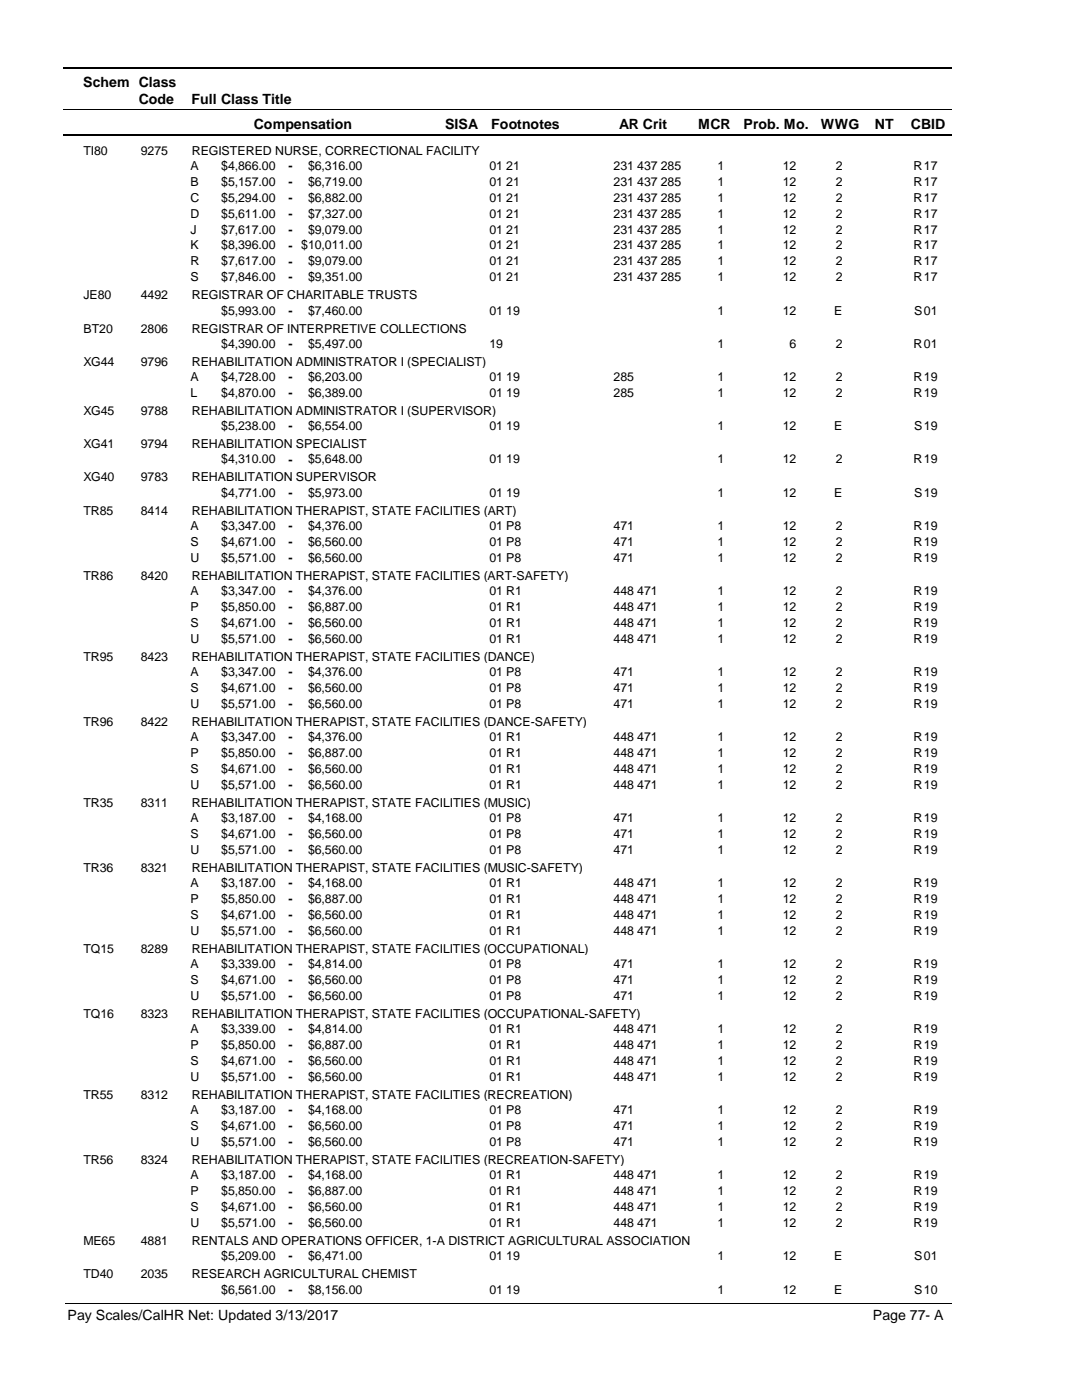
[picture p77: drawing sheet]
<svg xmlns="http://www.w3.org/2000/svg" width="216mm" height="279mm" viewBox="0 0 216 279" stroke-linecap="round" stroke-linejoin="round" font-family="sans-serif">
<defs><g id="words">
<g font-size="2.8">
<text x="16.6" y="17.3">Schem Class</text>
<text x="27.7" y="20.7">Code</text>
<text x="38.2" y="20.7">Full Class Title</text>
<text x="50.6" y="25.7">Compensation</text>
<text x="88.7" y="25.7">SISA</text>
<text x="98" y="25.7">Footnotes</text>
<text x="123.5" y="25.7">AR Crit</text>
<text x="139.2" y="25.7">MCR</text>
<text x="148.3" y="25.7">Prob. Mo.</text>
<text x="163.7" y="25.7">WWG</text>
<text x="174.5" y="25.7">NT</text>
<text x="181.6" y="25.7">CBID</text>
<text x="13.5" y="263.5">Pay Scales/CalHR Net: Updated 3/13/2017</text>
<text x="174.1" y="263.5">Page 77- A</text>
</g>
<g font-size="2.5">
<text x="16.6" y="30.8">TI80</text>
<text x="28.1" y="30.8">9275</text>
<text x="38" y="33.9">A</text>
<text x="38.2" y="30.8">REGISTERED NURSE, CORRECTIONAL FACILITY</text>
<text x="44.1" y="33.9">$4,866.00</text>
<text x="57.5" y="33.9">-</text>
<text x="61.4" y="33.9">$6,316.00</text>
<text x="97.6" y="33.9">01 21</text>
<text x="122.4" y="33.9">231 437 285</text>
<text x="143.1" y="33.9">1</text>
<text x="156.1" y="33.9">12</text>
<text x="166.6" y="33.9">2</text>
<text x="182.2" y="33.9">R</text>
<text x="184.2" y="33.9">17</text>
<text x="38" y="37.1">B</text>
<text x="38" y="40.3">C</text>
<text x="44.1" y="37.1">$5,157.00</text>
<text x="44.1" y="40.3">$5,294.00</text>
<text x="57.5" y="37.1">-</text>
<text x="57.5" y="40.3">-</text>
<text x="61.4" y="37.1">$6,719.00</text>
<text x="61.4" y="40.3">$6,882.00</text>
<text x="97.6" y="37.1">01 21</text>
<text x="97.6" y="40.3">01 21</text>
<text x="122.4" y="37.1">231 437 285</text>
<text x="122.4" y="40.3">231 437 285</text>
<text x="143.1" y="37.1">1</text>
<text x="143.1" y="40.3">1</text>
<text x="156.1" y="37.1">12</text>
<text x="156.1" y="40.3">12</text>
<text x="166.6" y="37.1">2</text>
<text x="166.6" y="40.3">2</text>
<text x="182.2" y="37.1">R</text>
<text x="182.2" y="40.3">R</text>
<text x="184.2" y="37.1">17</text>
<text x="184.2" y="40.3">17</text>
<text x="38" y="43.4">D</text>
<text x="38" y="46.6">J</text>
<text x="44.1" y="43.4">$5,611.00</text>
<text x="44.1" y="46.6">$7,617.00</text>
<text x="57.5" y="43.5">-</text>
<text x="57.5" y="46.7">-</text>
<text x="61.4" y="43.4">$7,327.00</text>
<text x="61.4" y="46.6">$9,079.00</text>
<text x="97.6" y="43.4">01 21</text>
<text x="97.6" y="46.6">01 21</text>
<text x="122.4" y="43.4">231 437 285</text>
<text x="122.4" y="46.6">231 437 285</text>
<text x="143.1" y="43.4">1</text>
<text x="143.1" y="46.6">1</text>
<text x="156.1" y="43.4">12</text>
<text x="156.1" y="46.6">12</text>
<text x="166.6" y="43.4">2</text>
<text x="166.6" y="46.6">2</text>
<text x="182.2" y="43.4">R</text>
<text x="182.2" y="46.6">R</text>
<text x="184.2" y="43.4">17</text>
<text x="184.2" y="46.6">17</text>
<text x="38" y="49.8">K</text>
<text x="38" y="53">R</text>
<text x="44.1" y="49.8">$8,396.00</text>
<text x="44.1" y="53">$7,617.00</text>
<text x="57.5" y="49.8">-</text>
<text x="57.5" y="53">-</text>
<text x="60.1" y="49.8">$10,011.00</text>
<text x="61.4" y="53">$9,079.00</text>
<text x="97.6" y="49.8">01 21</text>
<text x="97.6" y="53">01 21</text>
<text x="122.4" y="49.8">231 437 285</text>
<text x="122.4" y="53">231 437 285</text>
<text x="143.1" y="49.8">1</text>
<text x="143.1" y="53">1</text>
<text x="156.1" y="49.8">12</text>
<text x="156.1" y="53">12</text>
<text x="166.6" y="49.8">2</text>
<text x="166.6" y="53">2</text>
<text x="182.2" y="49.8">R</text>
<text x="182.2" y="53">R</text>
<text x="184.2" y="49.8">17</text>
<text x="184.2" y="53">17</text>
<text x="16.6" y="59.7">JE80</text>
<text x="28.1" y="59.7">4492</text>
<text x="38" y="56.1">S</text>
<text x="38.2" y="59.7">REGISTRAR OF CHARITABLE TRUSTS</text>
<text x="44.1" y="56.1">$7,846.00</text>
<text x="57.5" y="56.2">-</text>
<text x="61.4" y="56.1">$9,351.00</text>
<text x="97.6" y="56.1">01 21</text>
<text x="122.4" y="56.1">231 437 285</text>
<text x="143.1" y="56.1">1</text>
<text x="156.1" y="56.1">12</text>
<text x="166.6" y="56.1">2</text>
<text x="182.2" y="56.1">R</text>
<text x="184.2" y="56.1">17</text>
<text x="44.1" y="62.8">$5,993.00</text>
<text x="57.5" y="62.8">-</text>
<text x="61.4" y="62.8">$7,460.00</text>
<text x="97.6" y="62.8">01 19</text>
<text x="143.1" y="62.8">1</text>
<text x="156.1" y="62.8">12</text>
<text x="166.3" y="62.8">E</text>
<text x="182.3" y="62.8">S</text>
<text x="184.2" y="62.8">01</text>
<text x="16.6" y="66.4">BT20</text>
<text x="28.1" y="66.4">2806</text>
<text x="38.2" y="66.4">REGISTRAR OF INTERPRETIVE COLLECTIONS</text>
<text x="44.1" y="69.4">$4,390.00</text>
<text x="57.5" y="69.4">-</text>
<text x="61.4" y="69.4">$5,497.00</text>
<text x="97.6" y="69.4">19</text>
<text x="143.1" y="69.4">1</text>
<text x="157.5" y="69.4">6</text>
<text x="166.6" y="69.4">2</text>
<text x="182.2" y="69.4">R</text>
<text x="184.2" y="69.4">01</text>
<text x="16.6" y="73">XG44</text>
<text x="28.1" y="73">9796</text>
<text x="38" y="76.1">A</text>
<text x="38.2" y="73">REHABILITATION ADMINISTRATOR I (SPECIALIST)</text>
<text x="44.1" y="76.1">$4,728.00</text>
<text x="57.5" y="76.1">-</text>
<text x="61.4" y="76.1">$6,203.00</text>
<text x="97.6" y="76.1">01 19</text>
<text x="122.4" y="76.1">285</text>
<text x="143.1" y="76.1">1</text>
<text x="156.1" y="76.1">12</text>
<text x="166.6" y="76.1">2</text>
<text x="182.2" y="76.1">R</text>
<text x="184.2" y="76.1">19</text>
<text x="16.6" y="82.8">XG45</text>
<text x="28.1" y="82.8">9788</text>
<text x="38" y="79.2">L</text>
<text x="38.2" y="82.8">REHABILITATION ADMINISTRATOR I (SUPERVISOR)</text>
<text x="44.1" y="79.2">$4,870.00</text>
<text x="57.5" y="79.3">-</text>
<text x="61.4" y="79.2">$6,389.00</text>
<text x="97.6" y="79.2">01 19</text>
<text x="122.4" y="79.2">285</text>
<text x="143.1" y="79.2">1</text>
<text x="156.1" y="79.2">12</text>
<text x="166.6" y="79.2">2</text>
<text x="182.2" y="79.2">R</text>
<text x="184.2" y="79.2">19</text>
<text x="16.6" y="89.5">XG41</text>
<text x="28.1" y="89.5">9794</text>
<text x="38.2" y="89.5">REHABILITATION SPECIALIST</text>
<text x="44.1" y="85.9">$5,238.00</text>
<text x="57.5" y="85.9">-</text>
<text x="61.4" y="85.9">$6,554.00</text>
<text x="97.6" y="85.9">01 19</text>
<text x="143.1" y="85.9">1</text>
<text x="156.1" y="85.9">12</text>
<text x="166.3" y="85.9">E</text>
<text x="182.3" y="85.9">S</text>
<text x="184.2" y="85.9">19</text>
<text x="44.1" y="92.5">$4,310.00</text>
<text x="57.5" y="92.5">-</text>
<text x="61.4" y="92.5">$5,648.00</text>
<text x="97.6" y="92.5">01 19</text>
<text x="143.1" y="92.5">1</text>
<text x="156.1" y="92.5">12</text>
<text x="166.6" y="92.5">2</text>
<text x="182.2" y="92.5">R</text>
<text x="184.2" y="92.5">19</text>
<text x="16.6" y="96.1">XG40</text>
<text x="28.1" y="96.1">9783</text>
<text x="38.2" y="96.1">REHABILITATION SUPERVISOR</text>
<text x="44.1" y="99.1">$4,771.00</text>
<text x="57.5" y="99.2">-</text>
<text x="61.4" y="99.1">$5,973.00</text>
<text x="97.6" y="99.1">01 19</text>
<text x="143.1" y="99.1">1</text>
<text x="156.1" y="99.1">12</text>
<text x="166.3" y="99.1">E</text>
<text x="182.3" y="99.1">S</text>
<text x="184.2" y="99.1">19</text>
<text x="16.6" y="102.7">TR85</text>
<text x="28.1" y="102.7">8414</text>
<text x="38" y="105.8">A</text>
<text x="38.2" y="102.7">REHABILITATION THERAPIST, STATE FACILITIES (ART)</text>
<text x="44.1" y="105.8">$3,347.00</text>
<text x="57.5" y="105.8">-</text>
<text x="61.4" y="105.8">$4,376.00</text>
<text x="97.6" y="105.8">01 P8</text>
<text x="122.4" y="105.8">471</text>
<text x="143.1" y="105.8">1</text>
<text x="156.1" y="105.8">12</text>
<text x="166.6" y="105.8">2</text>
<text x="182.2" y="105.8">R</text>
<text x="184.2" y="105.8">19</text>
<text x="38" y="109">S</text>
<text x="38" y="112.1">U</text>
<text x="44.1" y="109">$4,671.00</text>
<text x="44.1" y="112.1">$5,571.00</text>
<text x="57.5" y="109">-</text>
<text x="57.5" y="112.2">-</text>
<text x="61.4" y="109">$6,560.00</text>
<text x="61.4" y="112.1">$6,560.00</text>
<text x="97.6" y="109">01 P8</text>
<text x="97.6" y="112.1">01 P8</text>
<text x="122.4" y="109">471</text>
<text x="122.4" y="112.1">471</text>
<text x="143.1" y="109">1</text>
<text x="143.1" y="112.1">1</text>
<text x="156.1" y="109">12</text>
<text x="156.1" y="112.1">12</text>
<text x="166.6" y="109">2</text>
<text x="166.6" y="112.1">2</text>
<text x="182.2" y="109">R</text>
<text x="182.2" y="112.1">R</text>
<text x="184.2" y="109">19</text>
<text x="184.2" y="112.1">19</text>
<text x="16.6" y="115.7">TR86</text>
<text x="28.1" y="115.7">8420</text>
<text x="38" y="118.7">A</text>
<text x="38.2" y="115.7">REHABILITATION THERAPIST, STATE FACILITIES (ART-SAFETY)</text>
<text x="44.1" y="118.7">$3,347.00</text>
<text x="57.5" y="118.8">-</text>
<text x="61.4" y="118.7">$4,376.00</text>
<text x="97.6" y="118.7">01 R1</text>
<text x="122.4" y="118.7">448 471</text>
<text x="143.1" y="118.7">1</text>
<text x="156.1" y="118.7">12</text>
<text x="166.6" y="118.7">2</text>
<text x="182.2" y="118.7">R</text>
<text x="184.2" y="118.7">19</text>
<text x="38" y="121.9">P</text>
<text x="38" y="125.1">S</text>
<text x="44.1" y="121.9">$5,850.00</text>
<text x="44.1" y="125.1">$4,671.00</text>
<text x="57.5" y="122">-</text>
<text x="57.5" y="125.1">-</text>
<text x="61.4" y="121.9">$6,887.00</text>
<text x="61.4" y="125.1">$6,560.00</text>
<text x="97.6" y="121.9">01 R1</text>
<text x="97.6" y="125.1">01 R1</text>
<text x="122.4" y="121.9">448 471</text>
<text x="122.4" y="125.1">448 471</text>
<text x="143.1" y="121.9">1</text>
<text x="143.1" y="125.1">1</text>
<text x="156.1" y="121.9">12</text>
<text x="156.1" y="125.1">12</text>
<text x="166.6" y="121.9">2</text>
<text x="166.6" y="125.1">2</text>
<text x="182.2" y="121.9">R</text>
<text x="182.2" y="125.1">R</text>
<text x="184.2" y="121.9">19</text>
<text x="184.2" y="125.1">19</text>
<text x="16.6" y="131.9">TR95</text>
<text x="28.1" y="131.9">8423</text>
<text x="38" y="128.3">U</text>
<text x="38.2" y="131.9">REHABILITATION THERAPIST, STATE FACILITIES (DANCE)</text>
<text x="44.1" y="128.3">$5,571.00</text>
<text x="57.5" y="128.3">-</text>
<text x="61.4" y="128.3">$6,560.00</text>
<text x="97.6" y="128.3">01 R1</text>
<text x="122.4" y="128.3">448 471</text>
<text x="143.1" y="128.3">1</text>
<text x="156.1" y="128.3">12</text>
<text x="166.6" y="128.3">2</text>
<text x="182.2" y="128.3">R</text>
<text x="184.2" y="128.3">19</text>
<text x="38" y="134.9">A</text>
<text x="44.1" y="134.9">$3,347.00</text>
<text x="57.5" y="135">-</text>
<text x="61.4" y="134.9">$4,376.00</text>
<text x="97.6" y="134.9">01 P8</text>
<text x="122.4" y="134.9">471</text>
<text x="143.1" y="134.9">1</text>
<text x="156.1" y="134.9">12</text>
<text x="166.6" y="134.9">2</text>
<text x="182.2" y="134.9">R</text>
<text x="184.2" y="134.9">19</text>
<text x="38" y="138.1">S</text>
<text x="38" y="141.3">U</text>
<text x="44.1" y="138.1">$4,671.00</text>
<text x="44.1" y="141.3">$5,571.00</text>
<text x="57.5" y="138.1">-</text>
<text x="57.5" y="141.3">-</text>
<text x="61.4" y="138.1">$6,560.00</text>
<text x="61.4" y="141.3">$6,560.00</text>
<text x="97.6" y="138.1">01 P8</text>
<text x="97.6" y="141.3">01 P8</text>
<text x="122.4" y="138.1">471</text>
<text x="122.4" y="141.3">471</text>
<text x="143.1" y="138.1">1</text>
<text x="143.1" y="141.3">1</text>
<text x="156.1" y="138.1">12</text>
<text x="156.1" y="141.3">12</text>
<text x="166.6" y="138.1">2</text>
<text x="166.6" y="141.3">2</text>
<text x="182.2" y="138.1">R</text>
<text x="182.2" y="141.3">R</text>
<text x="184.2" y="138.1">19</text>
<text x="184.2" y="141.3">19</text>
<text x="16.6" y="144.9">TR96</text>
<text x="28.1" y="144.9">8422</text>
<text x="38" y="147.9">A</text>
<text x="38.2" y="144.9">REHABILITATION THERAPIST, STATE FACILITIES (DANCE-SAFETY)</text>
<text x="44.1" y="147.9">$3,347.00</text>
<text x="57.5" y="148">-</text>
<text x="61.4" y="147.9">$4,376.00</text>
<text x="97.6" y="147.9">01 R1</text>
<text x="122.4" y="147.9">448 471</text>
<text x="143.1" y="147.9">1</text>
<text x="156.1" y="147.9">12</text>
<text x="166.6" y="147.9">2</text>
<text x="182.2" y="147.9">R</text>
<text x="184.2" y="147.9">19</text>
<text x="38" y="151.1">P</text>
<text x="38" y="154.3">S</text>
<text x="44.1" y="151.1">$5,850.00</text>
<text x="44.1" y="154.3">$4,671.00</text>
<text x="57.5" y="151.1">-</text>
<text x="57.5" y="154.3">-</text>
<text x="61.4" y="151.1">$6,887.00</text>
<text x="61.4" y="154.3">$6,560.00</text>
<text x="97.6" y="151.1">01 R1</text>
<text x="97.6" y="154.3">01 R1</text>
<text x="122.4" y="151.1">448 471</text>
<text x="122.4" y="154.3">448 471</text>
<text x="143.1" y="151.1">1</text>
<text x="143.1" y="154.3">1</text>
<text x="156.1" y="151.1">12</text>
<text x="156.1" y="154.3">12</text>
<text x="166.6" y="151.1">2</text>
<text x="166.6" y="154.3">2</text>
<text x="182.2" y="151.1">R</text>
<text x="182.2" y="154.3">R</text>
<text x="184.2" y="151.1">19</text>
<text x="184.2" y="154.3">19</text>
<text x="16.6" y="161.1">TR35</text>
<text x="28.1" y="161.1">8311</text>
<text x="38" y="157.5">U</text>
<text x="38.2" y="161.1">REHABILITATION THERAPIST, STATE FACILITIES (MUSIC)</text>
<text x="44.1" y="157.5">$5,571.00</text>
<text x="57.5" y="157.5">-</text>
<text x="61.4" y="157.5">$6,560.00</text>
<text x="97.6" y="157.5">01 R1</text>
<text x="122.4" y="157.5">448 471</text>
<text x="143.1" y="157.5">1</text>
<text x="156.1" y="157.5">12</text>
<text x="166.6" y="157.5">2</text>
<text x="182.2" y="157.5">R</text>
<text x="184.2" y="157.5">19</text>
<text x="38" y="164.1">A</text>
<text x="38" y="167.2">S</text>
<text x="44.1" y="164.1">$3,187.00</text>
<text x="44.1" y="167.2">$4,671.00</text>
<text x="57.5" y="164.1">-</text>
<text x="57.5" y="167.3">-</text>
<text x="61.4" y="164.1">$4,168.00</text>
<text x="61.4" y="167.2">$6,560.00</text>
<text x="97.6" y="164.1">01 P8</text>
<text x="97.6" y="167.2">01 P8</text>
<text x="122.4" y="164.1">471</text>
<text x="122.4" y="167.2">471</text>
<text x="143.1" y="164.1">1</text>
<text x="143.1" y="167.2">1</text>
<text x="156.1" y="164.1">12</text>
<text x="156.1" y="167.2">12</text>
<text x="166.6" y="164.1">2</text>
<text x="166.6" y="167.2">2</text>
<text x="182.2" y="164.1">R</text>
<text x="182.2" y="167.2">R</text>
<text x="184.2" y="164.1">19</text>
<text x="184.2" y="167.2">19</text>
<text x="38" y="170.4">U</text>
<text x="44.1" y="170.4">$5,571.00</text>
<text x="57.5" y="170.5">-</text>
<text x="61.4" y="170.4">$6,560.00</text>
<text x="97.6" y="170.4">01 P8</text>
<text x="122.4" y="170.4">471</text>
<text x="143.1" y="170.4">1</text>
<text x="156.1" y="170.4">12</text>
<text x="166.6" y="170.4">2</text>
<text x="182.2" y="170.4">R</text>
<text x="184.2" y="170.4">19</text>
<text x="16.6" y="174">TR36</text>
<text x="28.1" y="174">8321</text>
<text x="38" y="177.1">A</text>
<text x="38.2" y="174">REHABILITATION THERAPIST, STATE FACILITIES (MUSIC-SAFETY)</text>
<text x="44.1" y="177.1">$3,187.00</text>
<text x="57.5" y="177.1">-</text>
<text x="61.4" y="177.1">$4,168.00</text>
<text x="97.6" y="177.1">01 R1</text>
<text x="122.4" y="177.1">448 471</text>
<text x="143.1" y="177.1">1</text>
<text x="156.1" y="177.1">12</text>
<text x="166.6" y="177.1">2</text>
<text x="182.2" y="177.1">R</text>
<text x="184.2" y="177.1">19</text>
<text x="38" y="180.3">P</text>
<text x="38" y="183.4">S</text>
<text x="44.1" y="180.3">$5,850.00</text>
<text x="44.1" y="183.4">$4,671.00</text>
<text x="57.5" y="180.3">-</text>
<text x="57.5" y="183.5">-</text>
<text x="61.4" y="180.3">$6,887.00</text>
<text x="61.4" y="183.4">$6,560.00</text>
<text x="97.6" y="180.3">01 R1</text>
<text x="97.6" y="183.4">01 R1</text>
<text x="122.4" y="180.3">448 471</text>
<text x="122.4" y="183.4">448 471</text>
<text x="143.1" y="180.3">1</text>
<text x="143.1" y="183.4">1</text>
<text x="156.1" y="180.3">12</text>
<text x="156.1" y="183.4">12</text>
<text x="166.6" y="180.3">2</text>
<text x="166.6" y="183.4">2</text>
<text x="182.2" y="180.3">R</text>
<text x="182.2" y="183.4">R</text>
<text x="184.2" y="180.3">19</text>
<text x="184.2" y="183.4">19</text>
<text x="16.6" y="190.2">TQ15</text>
<text x="28.1" y="190.2">8289</text>
<text x="38" y="186.6">U</text>
<text x="38.2" y="190.2">REHABILITATION THERAPIST, STATE FACILITIES (OCCUPATIONAL)</text>
<text x="44.1" y="186.6">$5,571.00</text>
<text x="57.5" y="186.6">-</text>
<text x="61.4" y="186.6">$6,560.00</text>
<text x="97.6" y="186.6">01 R1</text>
<text x="122.4" y="186.6">448 471</text>
<text x="143.1" y="186.6">1</text>
<text x="156.1" y="186.6">12</text>
<text x="166.6" y="186.6">2</text>
<text x="182.2" y="186.6">R</text>
<text x="184.2" y="186.6">19</text>
<text x="38" y="193.3">A</text>
<text x="38" y="196.4">S</text>
<text x="44.1" y="193.3">$3,339.00</text>
<text x="44.1" y="196.4">$4,671.00</text>
<text x="57.5" y="193.3">-</text>
<text x="57.5" y="196.5">-</text>
<text x="61.4" y="193.3">$4,814.00</text>
<text x="61.4" y="196.4">$6,560.00</text>
<text x="97.6" y="193.3">01 P8</text>
<text x="97.6" y="196.4">01 P8</text>
<text x="122.4" y="193.3">471</text>
<text x="122.4" y="196.4">471</text>
<text x="143.1" y="193.3">1</text>
<text x="143.1" y="196.4">1</text>
<text x="156.1" y="193.3">12</text>
<text x="156.1" y="196.4">12</text>
<text x="166.6" y="193.3">2</text>
<text x="166.6" y="196.4">2</text>
<text x="182.2" y="193.3">R</text>
<text x="182.2" y="196.4">R</text>
<text x="184.2" y="193.3">19</text>
<text x="184.2" y="196.4">19</text>
<text x="16.6" y="203.2">TQ16</text>
<text x="28.1" y="203.2">8323</text>
<text x="38" y="199.6">U</text>
<text x="38.2" y="203.2">REHABILITATION THERAPIST, STATE FACILITIES (OCCUPATIONAL-SAFETY)</text>
<text x="44.1" y="199.6">$5,571.00</text>
<text x="57.5" y="199.6">-</text>
<text x="61.4" y="199.6">$6,560.00</text>
<text x="97.6" y="199.6">01 P8</text>
<text x="122.4" y="199.6">471</text>
<text x="143.1" y="199.6">1</text>
<text x="156.1" y="199.6">12</text>
<text x="166.6" y="199.6">2</text>
<text x="182.2" y="199.6">R</text>
<text x="184.2" y="199.6">19</text>
<text x="38" y="206.2">A</text>
<text x="38" y="209.4">P</text>
<text x="44.1" y="206.2">$3,339.00</text>
<text x="44.1" y="209.4">$5,850.00</text>
<text x="57.5" y="206.3">-</text>
<text x="57.5" y="209.4">-</text>
<text x="61.4" y="206.2">$4,814.00</text>
<text x="61.4" y="209.4">$6,887.00</text>
<text x="97.6" y="206.2">01 R1</text>
<text x="97.6" y="209.4">01 R1</text>
<text x="122.4" y="206.2">448 471</text>
<text x="122.4" y="209.4">448 471</text>
<text x="143.1" y="206.2">1</text>
<text x="143.1" y="209.4">1</text>
<text x="156.1" y="206.2">12</text>
<text x="156.1" y="209.4">12</text>
<text x="166.6" y="206.2">2</text>
<text x="166.6" y="209.4">2</text>
<text x="182.2" y="206.2">R</text>
<text x="182.2" y="209.4">R</text>
<text x="184.2" y="206.2">19</text>
<text x="184.2" y="209.4">19</text>
<text x="38" y="212.6">S</text>
<text x="38" y="215.7">U</text>
<text x="44.1" y="212.6">$4,671.00</text>
<text x="44.1" y="215.7">$5,571.00</text>
<text x="57.5" y="212.6">-</text>
<text x="57.5" y="215.8">-</text>
<text x="61.4" y="212.6">$6,560.00</text>
<text x="61.4" y="215.7">$6,560.00</text>
<text x="97.6" y="212.6">01 R1</text>
<text x="97.6" y="215.7">01 R1</text>
<text x="122.4" y="212.6">448 471</text>
<text x="122.4" y="215.7">448 471</text>
<text x="143.1" y="212.6">1</text>
<text x="143.1" y="215.7">1</text>
<text x="156.1" y="212.6">12</text>
<text x="156.1" y="215.7">12</text>
<text x="166.6" y="212.6">2</text>
<text x="166.6" y="215.7">2</text>
<text x="182.2" y="212.6">R</text>
<text x="182.2" y="215.7">R</text>
<text x="184.2" y="212.6">19</text>
<text x="184.2" y="215.7">19</text>
<text x="16.6" y="219.3">TR55</text>
<text x="28.1" y="219.3">8312</text>
<text x="38.2" y="219.3">REHABILITATION THERAPIST, STATE FACILITIES (RECREATION)</text>
<text x="38" y="222.4">A</text>
<text x="38" y="225.6">S</text>
<text x="44.1" y="222.4">$3,187.00</text>
<text x="44.1" y="225.6">$4,671.00</text>
<text x="57.5" y="222.4">-</text>
<text x="57.5" y="225.6">-</text>
<text x="61.4" y="222.4">$4,168.00</text>
<text x="61.4" y="225.6">$6,560.00</text>
<text x="97.6" y="222.4">01 P8</text>
<text x="97.6" y="225.6">01 P8</text>
<text x="122.4" y="222.4">471</text>
<text x="122.4" y="225.6">471</text>
<text x="143.1" y="222.4">1</text>
<text x="143.1" y="225.6">1</text>
<text x="156.1" y="222.4">12</text>
<text x="156.1" y="225.6">12</text>
<text x="166.6" y="222.4">2</text>
<text x="166.6" y="225.6">2</text>
<text x="182.2" y="222.4">R</text>
<text x="182.2" y="225.6">R</text>
<text x="184.2" y="222.4">19</text>
<text x="184.2" y="225.6">19</text>
<text x="16.6" y="232.3">TR56</text>
<text x="28.1" y="232.3">8324</text>
<text x="38" y="228.8">U</text>
<text x="38.2" y="232.3">REHABILITATION THERAPIST, STATE FACILITIES (RECREATION-SAFETY)</text>
<text x="44.1" y="228.8">$5,571.00</text>
<text x="57.5" y="228.8">-</text>
<text x="61.4" y="228.8">$6,560.00</text>
<text x="97.6" y="228.8">01 P8</text>
<text x="122.4" y="228.8">471</text>
<text x="143.1" y="228.8">1</text>
<text x="156.1" y="228.8">12</text>
<text x="166.6" y="228.8">2</text>
<text x="182.2" y="228.8">R</text>
<text x="184.2" y="228.8">19</text>
<text x="38" y="235.4">A</text>
<text x="38" y="238.6">P</text>
<text x="44.1" y="235.4">$3,187.00</text>
<text x="44.1" y="238.6">$5,850.00</text>
<text x="57.5" y="235.4">-</text>
<text x="57.5" y="238.6">-</text>
<text x="61.4" y="235.4">$4,168.00</text>
<text x="61.4" y="238.6">$6,887.00</text>
<text x="97.6" y="235.4">01 R1</text>
<text x="97.6" y="238.6">01 R1</text>
<text x="122.4" y="235.4">448 471</text>
<text x="122.4" y="238.6">448 471</text>
<text x="143.1" y="235.4">1</text>
<text x="143.1" y="238.6">1</text>
<text x="156.1" y="235.4">12</text>
<text x="156.1" y="238.6">12</text>
<text x="166.6" y="235.4">2</text>
<text x="166.6" y="238.6">2</text>
<text x="182.2" y="235.4">R</text>
<text x="182.2" y="238.6">R</text>
<text x="184.2" y="235.4">19</text>
<text x="184.2" y="238.6">19</text>
<text x="38" y="241.8">S</text>
<text x="38" y="244.9">U</text>
<text x="44.1" y="241.8">$4,671.00</text>
<text x="44.1" y="244.9">$5,571.00</text>
<text x="57.5" y="241.8">-</text>
<text x="57.5" y="245">-</text>
<text x="61.4" y="241.8">$6,560.00</text>
<text x="61.4" y="244.9">$6,560.00</text>
<text x="97.6" y="241.8">01 R1</text>
<text x="97.6" y="244.9">01 R1</text>
<text x="122.4" y="241.8">448 471</text>
<text x="122.4" y="244.9">448 471</text>
<text x="143.1" y="241.8">1</text>
<text x="143.1" y="244.9">1</text>
<text x="156.1" y="241.8">12</text>
<text x="156.1" y="244.9">12</text>
<text x="166.6" y="241.8">2</text>
<text x="166.6" y="244.9">2</text>
<text x="182.2" y="241.8">R</text>
<text x="182.2" y="244.9">R</text>
<text x="184.2" y="241.8">19</text>
<text x="184.2" y="244.9">19</text>
<text x="16.6" y="248.5">ME65</text>
<text x="28.1" y="248.5">4881</text>
<text x="38.2" y="248.5">RENTALS AND OPERATIONS OFFICER, 1-A DISTRICT AGRICULTURAL ASSOCIATION</text>
<text x="44.1" y="251.5">$5,209.00</text>
<text x="57.5" y="251.6">-</text>
<text x="61.4" y="251.5">$6,471.00</text>
<text x="97.6" y="251.5">01 19</text>
<text x="143.1" y="251.5">1</text>
<text x="156.1" y="251.5">12</text>
<text x="166.3" y="251.5">E</text>
<text x="182.3" y="251.5">S</text>
<text x="184.2" y="251.5">01</text>
<text x="16.6" y="255.1">TD40</text>
<text x="28.1" y="255.1">2035</text>
<text x="38.2" y="255.1">RESEARCH AGRICULTURAL CHEMIST</text>
<text x="44.1" y="258.2">$6,561.00</text>
<text x="57.5" y="258.2">-</text>
<text x="61.4" y="258.2">$8,156.00</text>
<text x="97.6" y="258.2">01 19</text>
<text x="143.1" y="258.2">1</text>
<text x="156.1" y="258.2">12</text>
<text x="166.3" y="258.2">E</text>
<text x="182.3" y="258.2">S</text>
<text x="184.2" y="258.2">10</text>
</g>
</g></defs>
<path d="M12.7 13.5h177.1" fill="none" stroke="#000" stroke-width=".36"/>
<path d="M12.7 21.9h177.1" fill="none" stroke="#000" stroke-width=".2"/>
<path d="M12.7 27h177.1" fill="none" stroke="#000" stroke-width=".35"/>
<g fill="#fff">
<path d="M40.4 31.3h16.2v3h-16.2z" fill-rule="evenodd"/>
<path d="M183.9 31.3h4.1v3h-4.1z" fill-rule="evenodd"/>
<path d="M40.4 34.5h16.2v3h-16.2z" fill-rule="evenodd"/>
<path d="M183.9 34.5h4.1v3h-4.1z" fill-rule="evenodd"/>
<path d="M40.4 37.7h16.2v2.9h-16.2z" fill-rule="evenodd"/>
<path d="M183.9 37.7h4.1v2.9h-4.1z" fill-rule="evenodd"/>
<path d="M40.4 40.8h16.2v3h-16.2z" fill-rule="evenodd"/>
<path d="M183.9 40.8h4.1v3h-4.1z" fill-rule="evenodd"/>
<path d="M40.4 44h16.2v3h-16.2z" fill-rule="evenodd"/>
<path d="M183.9 44h4.1v3h-4.1z" fill-rule="evenodd"/>
<path d="M40.4 47.2h16.2v3h-16.2z" fill-rule="evenodd"/>
<path d="M183.9 47.2h4.1v3h-4.1z" fill-rule="evenodd"/>
<path d="M40.4 50.4h16.2v2.9h-16.2z" fill-rule="evenodd"/>
<path d="M183.9 50.4h4.1v2.9h-4.1z" fill-rule="evenodd"/>
<path d="M40.4 53.5h16.2v3h-16.2z" fill-rule="evenodd"/>
<path d="M183.9 53.5h4.1v3h-4.1z" fill-rule="evenodd"/>
<path d="M40.4 60.2h16.2v3h-16.2z" fill-rule="evenodd"/>
<path d="M183.9 60.2h4.1v3h-4.1z" fill-rule="evenodd"/>
<path d="M40.4 66.8h16.2v3h-16.2z" fill-rule="evenodd"/>
<path d="M183.9 66.8h4.1v3h-4.1z" fill-rule="evenodd"/>
<path d="M40.4 73.4h16.2v3h-16.2z" fill-rule="evenodd"/>
<path d="M183.9 73.4h4.1v3h-4.1z" fill-rule="evenodd"/>
<path d="M40.4 76.6h16.2v3h-16.2z" fill-rule="evenodd"/>
<path d="M183.9 76.6h4.1v3h-4.1z" fill-rule="evenodd"/>
<path d="M40.4 83.3h16.2v3h-16.2z" fill-rule="evenodd"/>
<path d="M183.9 83.3h4.1v3h-4.1z" fill-rule="evenodd"/>
<path d="M40.4 89.9h16.2v3h-16.2z" fill-rule="evenodd"/>
<path d="M183.9 89.9h4.1v3h-4.1z" fill-rule="evenodd"/>
<path d="M40.4 96.5h16.2v3h-16.2z" fill-rule="evenodd"/>
<path d="M183.9 96.5h4.1v3h-4.1z" fill-rule="evenodd"/>
<path d="M40.4 103.2h16.2v3h-16.2z" fill-rule="evenodd"/>
<path d="M183.9 103.2h4.1v3h-4.1z" fill-rule="evenodd"/>
<path d="M40.4 106.4h16.2v2.9h-16.2z" fill-rule="evenodd"/>
<path d="M183.9 106.4h4.1v2.9h-4.1z" fill-rule="evenodd"/>
<path d="M40.4 109.5h16.2v3h-16.2z" fill-rule="evenodd"/>
<path d="M183.9 109.5h4.1v3h-4.1z" fill-rule="evenodd"/>
<path d="M40.4 116.1h16.2v3h-16.2z" fill-rule="evenodd"/>
<path d="M183.9 116.1h4.1v3h-4.1z" fill-rule="evenodd"/>
<path d="M40.4 119.3h16.2v3h-16.2z" fill-rule="evenodd"/>
<path d="M183.9 119.3h4.1v3h-4.1z" fill-rule="evenodd"/>
<path d="M40.4 122.5h16.2v3h-16.2z" fill-rule="evenodd"/>
<path d="M183.9 122.5h4.1v3h-4.1z" fill-rule="evenodd"/>
<path d="M40.4 125.7h16.2v2.9h-16.2z" fill-rule="evenodd"/>
<path d="M183.9 125.7h4.1v2.9h-4.1z" fill-rule="evenodd"/>
<path d="M40.4 132.3h16.2v3h-16.2z" fill-rule="evenodd"/>
<path d="M183.9 132.3h4.1v3h-4.1z" fill-rule="evenodd"/>
<path d="M40.4 135.5h16.2v3h-16.2z" fill-rule="evenodd"/>
<path d="M183.9 135.5h4.1v3h-4.1z" fill-rule="evenodd"/>
<path d="M40.4 138.7h16.2v3h-16.2z" fill-rule="evenodd"/>
<path d="M183.9 138.7h4.1v3h-4.1z" fill-rule="evenodd"/>
<path d="M40.4 145.3h16.2v3h-16.2z" fill-rule="evenodd"/>
<path d="M183.9 145.3h4.1v3h-4.1z" fill-rule="evenodd"/>
<path d="M40.4 148.5h16.2v3h-16.2z" fill-rule="evenodd"/>
<path d="M183.9 148.5h4.1v3h-4.1z" fill-rule="evenodd"/>
<path d="M40.4 151.7h16.2v3h-16.2z" fill-rule="evenodd"/>
<path d="M183.9 151.7h4.1v3h-4.1z" fill-rule="evenodd"/>
<path d="M40.4 154.9h16.2v2.9h-16.2z" fill-rule="evenodd"/>
<path d="M183.9 154.9h4.1v2.9h-4.1z" fill-rule="evenodd"/>
<path d="M40.4 161.5h16.2v2.9h-16.2z" fill-rule="evenodd"/>
<path d="M183.9 161.5h4.1v2.9h-4.1z" fill-rule="evenodd"/>
<path d="M40.4 164.6h16.2v3h-16.2z" fill-rule="evenodd"/>
<path d="M183.9 164.6h4.1v3h-4.1z" fill-rule="evenodd"/>
<path d="M40.4 167.8h16.2v3h-16.2z" fill-rule="evenodd"/>
<path d="M183.9 167.8h4.1v3h-4.1z" fill-rule="evenodd"/>
<path d="M40.4 174.5h16.2v2.9h-16.2z" fill-rule="evenodd"/>
<path d="M183.9 174.5h4.1v2.9h-4.1z" fill-rule="evenodd"/>
<path d="M40.4 177.6h16.2v3h-16.2z" fill-rule="evenodd"/>
<path d="M183.9 177.6h4.1v3h-4.1z" fill-rule="evenodd"/>
<path d="M40.4 180.8h16.2v3h-16.2z" fill-rule="evenodd"/>
<path d="M183.9 180.8h4.1v3h-4.1z" fill-rule="evenodd"/>
<path d="M40.4 184h16.2v3h-16.2z" fill-rule="evenodd"/>
<path d="M183.9 184h4.1v3h-4.1z" fill-rule="evenodd"/>
<path d="M40.4 190.6h16.2v3h-16.2z" fill-rule="evenodd"/>
<path d="M183.9 190.6h4.1v3h-4.1z" fill-rule="evenodd"/>
<path d="M40.4 193.8h16.2v3h-16.2z" fill-rule="evenodd"/>
<path d="M183.9 193.8h4.1v3h-4.1z" fill-rule="evenodd"/>
<path d="M40.4 197h16.2v3h-16.2z" fill-rule="evenodd"/>
<path d="M183.9 197h4.1v3h-4.1z" fill-rule="evenodd"/>
<path d="M40.4 203.6h16.2v3h-16.2z" fill-rule="evenodd"/>
<path d="M183.9 203.6h4.1v3h-4.1z" fill-rule="evenodd"/>
<path d="M40.4 206.8h16.2v3h-16.2z" fill-rule="evenodd"/>
<path d="M183.9 206.8h4.1v3h-4.1z" fill-rule="evenodd"/>
<path d="M40.4 210h16.2v2.9h-16.2z" fill-rule="evenodd"/>
<path d="M183.9 210h4.1v2.9h-4.1z" fill-rule="evenodd"/>
<path d="M40.4 213.1h16.2v3h-16.2z" fill-rule="evenodd"/>
<path d="M183.9 213.1h4.1v3h-4.1z" fill-rule="evenodd"/>
<path d="M40.4 219.8h16.2v3h-16.2z" fill-rule="evenodd"/>
<path d="M183.9 219.8h4.1v3h-4.1z" fill-rule="evenodd"/>
<path d="M40.4 223h16.2v2.9h-16.2z" fill-rule="evenodd"/>
<path d="M183.9 223h4.1v2.9h-4.1z" fill-rule="evenodd"/>
<path d="M40.4 226.1h16.2v3h-16.2z" fill-rule="evenodd"/>
<path d="M183.9 226.1h4.1v3h-4.1z" fill-rule="evenodd"/>
<path d="M40.4 232.8h16.2v3h-16.2z" fill-rule="evenodd"/>
<path d="M183.9 232.8h4.1v3h-4.1z" fill-rule="evenodd"/>
<path d="M40.4 236h16.2v3h-16.2z" fill-rule="evenodd"/>
<path d="M183.9 236h4.1v3h-4.1z" fill-rule="evenodd"/>
<path d="M40.4 239.1h16.2v3h-16.2z" fill-rule="evenodd"/>
<path d="M183.9 239.1h4.1v3h-4.1z" fill-rule="evenodd"/>
<path d="M40.4 242.3h16.2v3h-16.2z" fill-rule="evenodd"/>
<path d="M183.9 242.3h4.1v3h-4.1z" fill-rule="evenodd"/>
<path d="M40.4 248.9h16.2v3h-16.2z" fill-rule="evenodd"/>
<path d="M183.9 248.9h4.1v3h-4.1z" fill-rule="evenodd"/>
<path d="M40.4 255.6h16.2v3h-16.2z" fill-rule="evenodd"/>
<path d="M183.9 255.6h4.1v3h-4.1z" fill-rule="evenodd"/>
</g>
<path d="M13.1 260.1h176.7" fill="none" stroke="#000" stroke-width=".2"/>
<use href="#words"/>
</svg>
